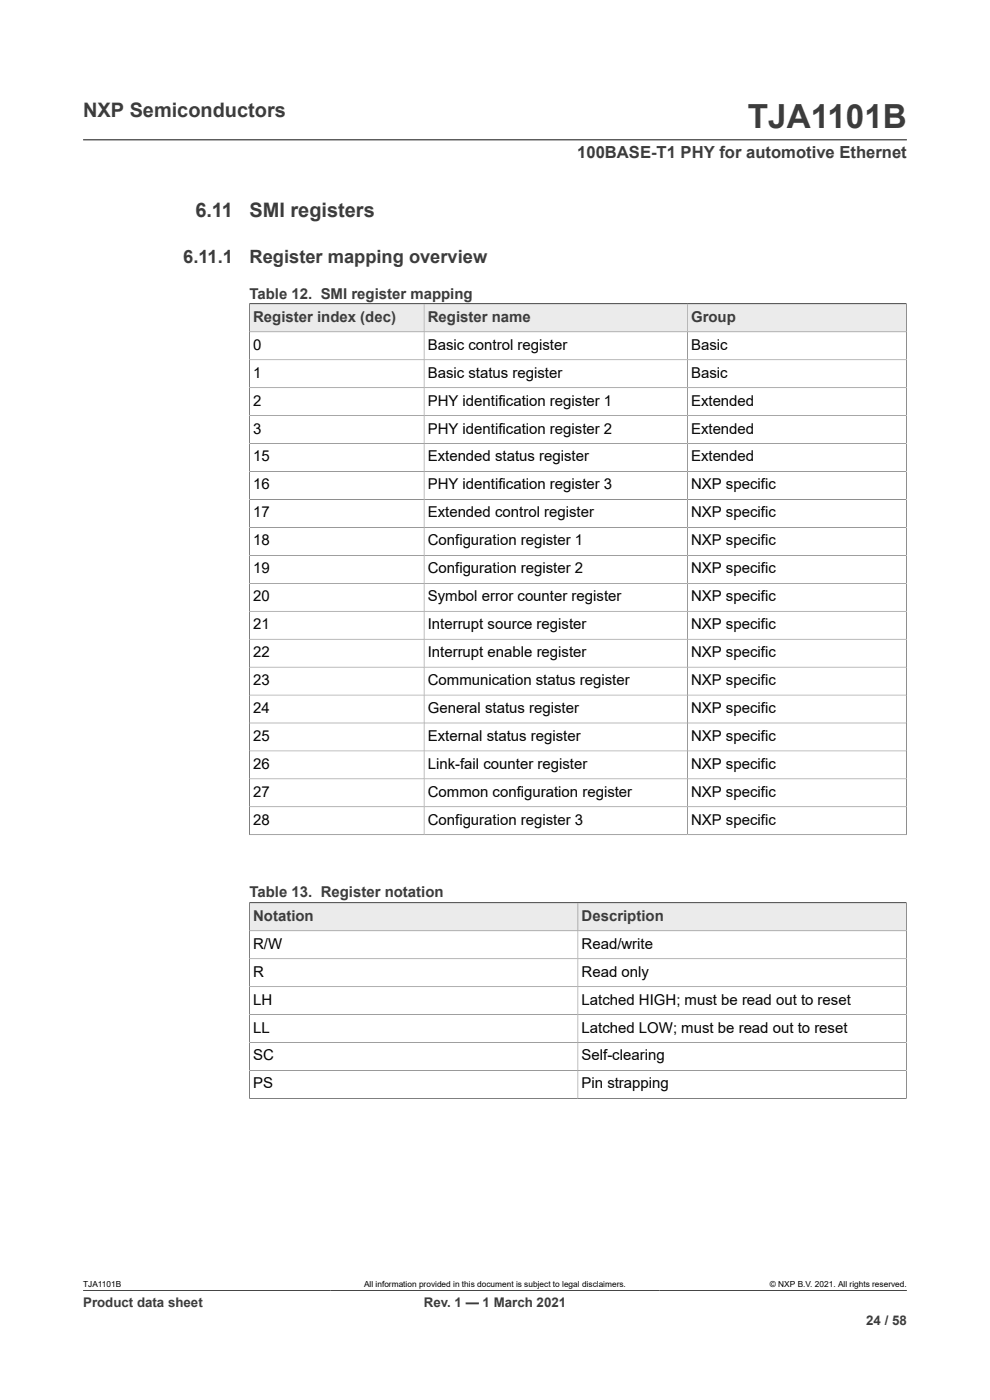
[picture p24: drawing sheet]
<svg xmlns="http://www.w3.org/2000/svg" width="210mm" height="297mm" viewBox="0 0 210 297" stroke-linecap="round" stroke-linejoin="round" font-family="sans-serif">
<defs><g id="words">
<text font-size="7.1" fill="#3c3c3c" x="158.6" y="27.2">TJA1101B</text>
<g font-size="4.2" fill="#3c3c3c">
<text x="17.6" y="24.8">NXP Semiconductors</text>
<text x="41.4" y="46">6.11</text>
<text x="52.9" y="46">SMI registers</text>
</g>
<g font-size="3.9" fill="#3c3c3c">
<text x="38.9" y="55.7">6.11.1</text>
<text x="52.9" y="55.7">Register mapping overview</text>
</g>
<text font-size="3.5" fill="#3c3c3c" x="122.4" y="33.5">100BASE-T1 PHY for automotive Ethernet</text>
<g font-size="3.2" fill="#3c3c3c">
<text x="52.9" y="63.3">Table 12. SMI register mapping</text>
<text x="53.7" y="68.3">Register index (dec)</text>
<text x="90.7" y="68.3">Register name</text>
<text x="146.6" y="68.3">Group</text>
<text x="52.9" y="190.4">Table 13. Register notation</text>
<text x="53.7" y="195.3">Notation</text>
<text x="123.4" y="195.3">Description</text>
</g>
<g font-size="3.2">
<text x="53.7" y="74.2">0</text>
<text x="90.7" y="74.2">Basic control register</text>
<text x="146.6" y="74.2">Basic</text>
<text x="53.7" y="80.1">1</text>
<text x="90.7" y="80.1">Basic status register</text>
<text x="146.6" y="80.1">Basic</text>
<text x="53.7" y="86">2</text>
<text x="90.7" y="86">PHY identification register 1</text>
<text x="146.6" y="86">Extended</text>
<text x="53.7" y="92">3</text>
<text x="90.7" y="92">PHY identification register 2</text>
<text x="146.6" y="92">Extended</text>
<text x="53.7" y="97.9">15</text>
<text x="90.7" y="97.9">Extended status register</text>
<text x="146.6" y="97.9">Extended</text>
<text x="53.7" y="103.8">16</text>
<text x="90.7" y="103.8">PHY identification register 3</text>
<text x="146.6" y="103.8">NXP specific</text>
<text x="53.7" y="109.8">17</text>
<text x="90.7" y="109.8">Extended control register</text>
<text x="146.6" y="109.8">NXP specific</text>
<text x="53.7" y="115.7">18</text>
<text x="90.7" y="115.7">Configuration register 1</text>
<text x="146.6" y="115.7">NXP specific</text>
<text x="53.7" y="121.6">19</text>
<text x="90.7" y="121.6">Configuration register 2</text>
<text x="146.6" y="121.6">NXP specific</text>
<text x="53.7" y="127.5">20</text>
<text x="90.7" y="127.5">Symbol error counter register</text>
<text x="146.6" y="127.5">NXP specific</text>
<text x="53.7" y="133.5">21</text>
<text x="90.7" y="133.5">Interrupt source register</text>
<text x="146.6" y="133.5">NXP specific</text>
<text x="53.7" y="139.4">22</text>
<text x="90.7" y="139.4">Interrupt enable register</text>
<text x="146.6" y="139.4">NXP specific</text>
<text x="53.7" y="145.3">23</text>
<text x="90.7" y="145.3">Communication status register</text>
<text x="146.6" y="145.3">NXP specific</text>
<text x="53.7" y="151.2">24</text>
<text x="90.7" y="151.2">General status register</text>
<text x="146.6" y="151.2">NXP specific</text>
<text x="53.7" y="157.2">25</text>
<text x="90.7" y="157.2">External status register</text>
<text x="146.6" y="157.2">NXP specific</text>
<text x="53.7" y="163.1">26</text>
<text x="90.7" y="163.1">Link-fail counter register</text>
<text x="146.6" y="163.1">NXP specific</text>
<text x="53.7" y="169">27</text>
<text x="90.7" y="169">Common configuration register</text>
<text x="146.6" y="169">NXP specific</text>
<text x="53.7" y="174.9">28</text>
<text x="90.7" y="174.9">Configuration register 3</text>
<text x="146.6" y="174.9">NXP specific</text>
<text x="53.7" y="201.3">R/W</text>
<text x="123.4" y="201.3">Read/write</text>
<text x="53.7" y="207.2">R</text>
<text x="123.4" y="207.2">Read only</text>
<text x="53.7" y="213.1">LH</text>
<text x="123.4" y="213.1">Latched HIGH; must be read out to reset</text>
<text x="53.7" y="219">LL</text>
<text x="123.4" y="219">Latched LOW; must be read out to reset</text>
<text x="53.7" y="225">SC</text>
<text x="123.4" y="225">Self-clearing</text>
<text x="53.7" y="230.9">PS</text>
<text x="123.4" y="230.9">Pin strapping</text>
</g>
<g font-size="2.8" fill="#3c3c3c">
<text x="17.6" y="277.3">Product data sheet</text>
<text x="89.9" y="277.3">Rev. 1 — 1 March 2021</text>
<text x="183.7" y="281">24 / 58</text>
</g>
<g font-size="1.8">
<text x="17.6" y="273.1">TJA1101B</text>
<text x="77.2" y="273.1">All information provided in this document is subject to legal disclaimers.</text>
<text x="163.3" y="273.1">© NXP B.V. 2021. All rights reserved.</text>
</g>
</g></defs>
<path d="M17.6 29.7h174.8M52.9 64.5h139.4" fill="none" stroke="#3c3c3c" stroke-width=".21"/>
<path d="M53 64.5h36.9v5.8h-36.9z" fill="#ebebeb"/>
<path d="M52.9 64.5h37.1v5.9h-37.1z" fill="none" stroke="#3c3c3c" stroke-width=".21"/>
<path d="M90 64.5h55.7v5.8h-55.7z" fill="#ebebeb"/>
<path d="M90 64.5h55.8v5.9h-55.8z" fill="none" stroke="#3c3c3c" stroke-width=".21"/>
<path d="M145.9 64.5h46.3v5.8h-46.3z" fill="#ebebeb"/>
<g fill="none" stroke="#3c3c3c" stroke-width=".21">
<path d="M52.9 64.5h139.4v112.7M52.9 76.3h139.4M90 70.4v106.7M145.8 64.5v112.6M192.3 70.4h-139.4v106.8M52.9 82.3h139.4M52.9 88.2h139.4M52.9 94.1h139.4M52.9 100h139.4M52.9 106h139.4M52.9 111.9h139.4M52.9 117.8h139.4"/>
<path d="M52.9 123.7h139.4M52.9 129.7h139.4M52.9 135.6h139.4M52.9 141.5h139.4M52.9 147.5h139.4M52.9 153.4h139.4M52.9 159.3h139.4M52.8 177.1h139.5M52.9 165.2h139.4M52.9 171.2h139.4M52.9 191.5h139.4"/>
</g>
<path d="M53 191.6h69.5v5.8h-69.5z" fill="#ebebeb"/>
<path d="M52.9 191.5h69.7v6h-69.7z" fill="none" stroke="#3c3c3c" stroke-width=".21"/>
<path d="M122.7 191.6h69.5v5.8h-69.5z" fill="#ebebeb"/>
<path d="M52.9 191.5h139.4v41.6M122.6 191.5v41.5M192.3 197.5h-139.4v35.6M52.9 203.4h139.4M52.9 215.3h139.4M192.3 209.3h-139.4M52.8 233h139.5M52.9 227.1h139.4M192.3 221.2h-139.4M17.6 273.8h174.8" fill="none" stroke="#3c3c3c" stroke-width=".21"/>
<use href="#words"/>
</svg>
